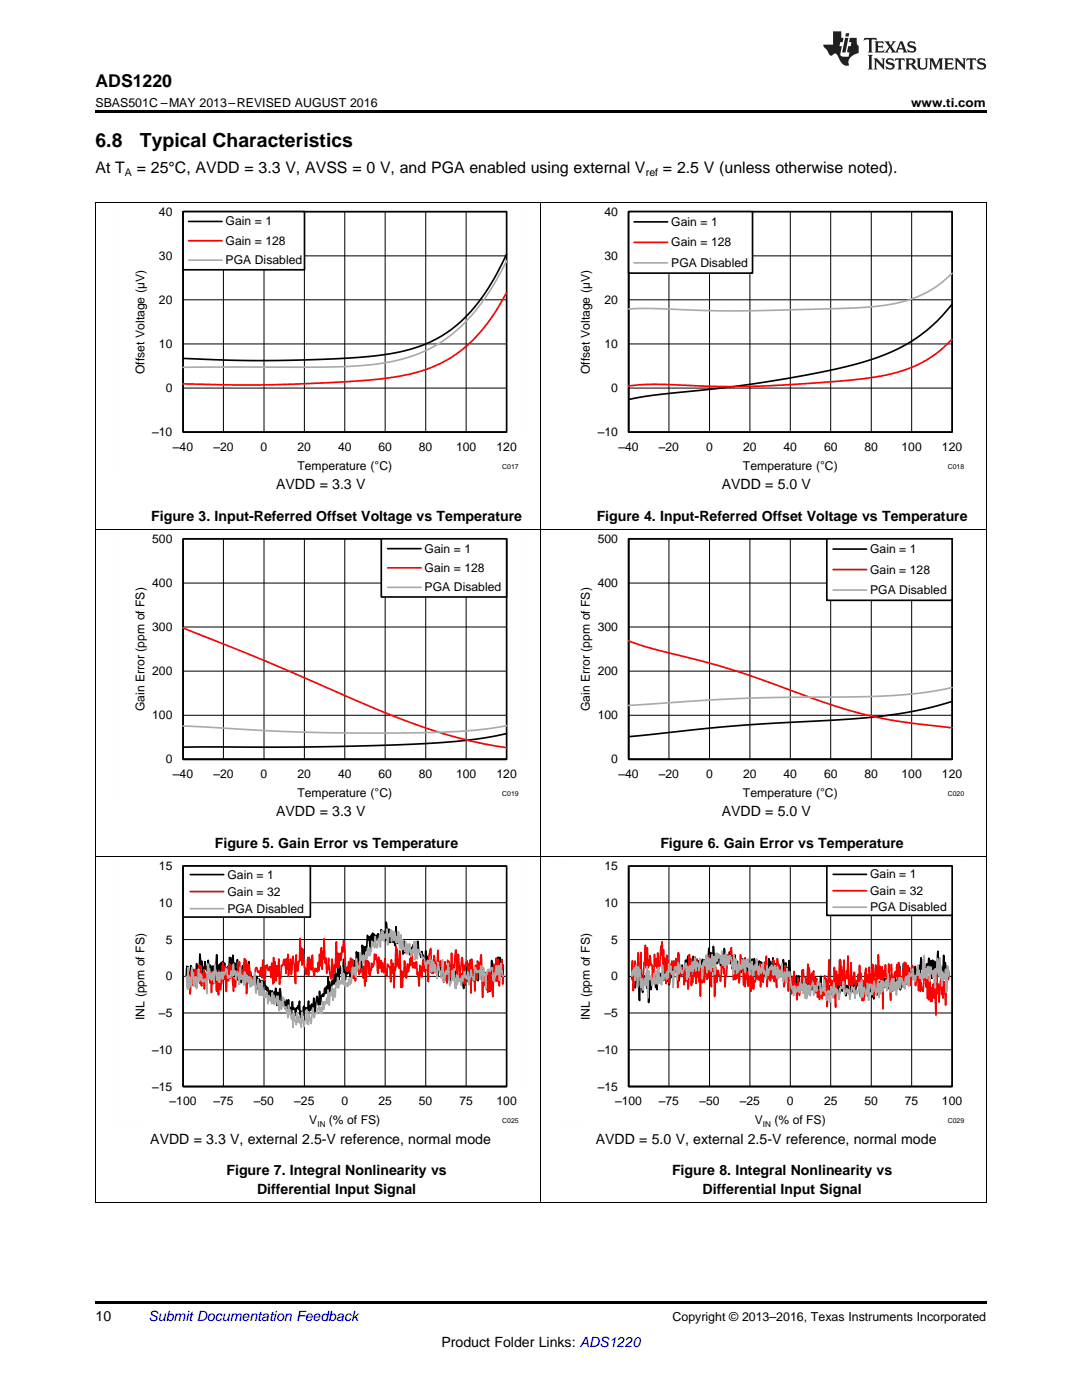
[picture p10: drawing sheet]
<svg xmlns="http://www.w3.org/2000/svg" width="216mm" height="279mm" viewBox="0 0 216 279" stroke-linecap="round" stroke-linejoin="round" font-family="sans-serif">
<defs><g id="words">
<g font-size="3.9">
<text x="19" y="29.3">6.8</text>
<text x="27.9" y="29.3">Typical Characteristics</text>
</g>
<text font-size="3.5" x="19" y="17.3">ADS1220</text>
<g font-size="3.2">
<text x="19" y="34.4">At T</text>
<text x="27.3" y="34.4">= 25°C, AVDD = 3.3 V, AVSS = 0 V, and PGA enabled using external V</text>
<text x="132.3" y="34.4">= 2.5 V (unless otherwise noted).</text>
</g>
<g font-size="2.8">
<text x="55.1" y="97.6">AVDD = 3.3 V</text>
<text x="144" y="97.6">AVDD = 5.0 V</text>
<text x="30.2" y="104">Figure 3. Input-Referred Offset Voltage vs Temperature</text>
<text x="119.1" y="104">Figure 4. Input-Referred Offset Voltage vs Temperature</text>
<text x="55.1" y="162.9">AVDD = 3.3 V</text>
<text x="144" y="162.9">AVDD = 5.0 V</text>
<text x="42.9" y="169.3">Figure 5. Gain Error vs Temperature</text>
<text x="131.8" y="169.3">Figure 6. Gain Error vs Temperature</text>
<text x="30" y="228.2">AVDD = 3.3 V, external 2.5-V reference, normal mode</text>
<text x="118.9" y="228.2">AVDD = 5.0 V, external 2.5-V reference, normal mode</text>
<text x="45.2" y="234.6">Figure 7. Integral Nonlinearity vs</text>
<text x="51.3" y="238.3">Differential Input Signal</text>
<text x="134.1" y="234.6">Figure 8. Integral Nonlinearity vs</text>
<text x="140.2" y="238.3">Differential Input Signal</text>
<text x="19" y="263.6">10</text>
<text x="88.1" y="268.9">Product Folder Links: ADS1220</text>
</g>
<text font-size="2.8" fill="#0000c8" x="29.6" y="263.6">Submit Documentation Feedback</text>
<g font-size="2.5">
<text x="19" y="21.4">SBAS501C –MAY 2013–REVISED AUGUST 2016</text>
<text x="181.8" y="21.4">www.ti.com</text>
<text x="134.2" y="263.6">Copyright © 2013–2016, Texas Instruments Incorporated</text>
</g>
<g font-size="2.4">
<text x="31.7" y="43">40</text>
<text x="45" y="45">Gain = 1</text>
<text x="120.6" y="43">40</text>
<text x="133.9" y="45.1">Gain = 1</text>
<text x="31.7" y="51.8">30</text>
<text x="45" y="48.8">Gain = 128</text>
<text x="45" y="52.7">PGA Disabled</text>
<text x="120.6" y="51.8">30</text>
<text x="133.9" y="49.2">Gain = 128</text>
<text x="133.9" y="53.3">PGA Disabled</text>
<text x="31.7" y="60.6">20</text>
<text x="120.6" y="60.6">20</text>
<text x="31.7" y="69.4">10</text>
<text x="120.6" y="69.4">10</text>
<text x="28.8" y="74.6" transform="rotate(-90 28.8 74.6)">Offset Voltage (µV)</text>
<text x="117.7" y="74.6" transform="rotate(-90 117.7 74.6)">Offset Voltage (µV)</text>
<text x="33.1" y="78.2">0</text>
<text x="122" y="78.2">0</text>
<text x="30.4" y="87.1">±10</text>
<text x="52" y="89.9">0</text>
<text x="59.4" y="89.9">20</text>
<text x="67.5" y="89.9">40</text>
<text x="75.5" y="89.9">60</text>
<text x="83.6" y="89.9">80</text>
<text x="91" y="89.9">100</text>
<text x="99.1" y="89.9">120</text>
<text x="119.3" y="87.1">±10</text>
<text x="140.9" y="89.9">0</text>
<text x="148.3" y="89.9">20</text>
<text x="156.4" y="89.9">40</text>
<text x="164.4" y="89.9">60</text>
<text x="172.5" y="89.9">80</text>
<text x="179.9" y="89.9">100</text>
<text x="188" y="89.9">120</text>
<text x="34.5" y="90">±40</text>
<text x="42.6" y="90">±20</text>
<text x="59.3" y="93.8">Temperature (ÉC)</text>
<text x="123.4" y="90">±40</text>
<text x="131.5" y="90">±20</text>
<text x="148.2" y="93.8">Temperature (ÉC)</text>
<text x="30.4" y="108.3">500</text>
<text x="84.7" y="110.3">Gain = 1</text>
<text x="119.3" y="108.3">500</text>
<text x="173.6" y="110.4">Gain = 1</text>
<text x="30.4" y="117.1">400</text>
<text x="84.7" y="114.1">Gain = 128</text>
<text x="84.7" y="118">PGA Disabled</text>
<text x="119.3" y="117.1">400</text>
<text x="173.6" y="114.5">Gain = 128</text>
<text x="173.6" y="118.6">PGA Disabled</text>
<text x="30.4" y="125.9">300</text>
<text x="119.3" y="125.9">300</text>
<text x="30.4" y="134.7">200</text>
<text x="119.3" y="134.7">200</text>
<text x="28.8" y="141.9" transform="rotate(-90 28.8 141.9)">Gain Error (ppm of FS)</text>
<text x="30.4" y="143.5">100</text>
<text x="117.7" y="141.9" transform="rotate(-90 117.7 141.9)">Gain Error (ppm of FS)</text>
<text x="119.3" y="143.5">100</text>
<text x="33.1" y="152.3">0</text>
<text x="34.5" y="155.3">±40</text>
<text x="42.6" y="155.3">±20</text>
<text x="52" y="155.2">0</text>
<text x="59.4" y="155.2">20</text>
<text x="67.5" y="155.2">40</text>
<text x="75.5" y="155.2">60</text>
<text x="83.6" y="155.2">80</text>
<text x="91" y="155.2">100</text>
<text x="99.1" y="155.2">120</text>
<text x="122" y="152.3">0</text>
<text x="123.4" y="155.3">±40</text>
<text x="131.5" y="155.3">±20</text>
<text x="140.9" y="155.2">0</text>
<text x="148.3" y="155.2">20</text>
<text x="156.4" y="155.2">40</text>
<text x="164.4" y="155.2">60</text>
<text x="172.5" y="155.2">80</text>
<text x="179.9" y="155.2">100</text>
<text x="188" y="155.2">120</text>
<text x="59.3" y="159.1">Temperature (ÉC)</text>
<text x="148.2" y="159.1">Temperature (ÉC)</text>
<text x="31.7" y="173.6">15</text>
<text x="120.6" y="173.6">15</text>
<text x="45.4" y="175.3">Gain = 1</text>
<text x="45.4" y="178.7">Gain = 32</text>
<text x="173.6" y="175.3">Gain = 1</text>
<text x="173.6" y="178.6">Gain = 32</text>
<text x="31.7" y="181">10</text>
<text x="45.4" y="182.1">PGA Disabled</text>
<text x="120.6" y="181">10</text>
<text x="173.6" y="181.8">PGA Disabled</text>
<text x="33.1" y="188.3">5</text>
<text x="122" y="188.3">5</text>
<text x="33.1" y="195.6">0</text>
<text x="122" y="195.6">0</text>
<text x="28.8" y="203.5" transform="rotate(-90 28.8 203.5)">INL (ppm of FS)</text>
<text x="31.7" y="203">±5</text>
<text x="117.7" y="203.5" transform="rotate(-90 117.7 203.5)">INL (ppm of FS)</text>
<text x="120.6" y="203">±5</text>
<text x="30.4" y="210.3">±10</text>
<text x="119.3" y="210.3">±10</text>
<text x="30.4" y="217.7">±15</text>
<text x="33.8" y="220.6">±100</text>
<text x="42.6" y="220.6">±75</text>
<text x="50.7" y="220.6">±50</text>
<text x="58.7" y="220.6">±25</text>
<text x="68.1" y="220.5">0</text>
<text x="75.5" y="220.5">25</text>
<text x="83.6" y="220.5">50</text>
<text x="91.7" y="220.5">75</text>
<text x="99.1" y="220.5">100</text>
<text x="119.3" y="217.7">±15</text>
<text x="122.7" y="220.6">±100</text>
<text x="131.5" y="220.6">±75</text>
<text x="139.6" y="220.6">±50</text>
<text x="147.6" y="220.6">±25</text>
<text x="157" y="220.5">0</text>
<text x="164.4" y="220.5">25</text>
<text x="172.5" y="220.5">50</text>
<text x="180.6" y="220.5">75</text>
<text x="188" y="220.5">100</text>
<text x="61.7" y="224.4">V</text>
<text x="65.6" y="224.4">(% of FS)</text>
<text x="150.6" y="224.4">V</text>
<text x="154.5" y="224.4">(% of FS)</text>
</g>
<g font-size="2.1">
<text x="24.9" y="35.1">A</text>
<text x="128.9" y="35.1">ref</text>
</g>
<g font-size="1.6">
<text x="63.3" y="225">IN</text>
<text x="152.2" y="225">IN</text>
</g>
<g font-size="1.4">
<text x="100.2" y="93.6">C017</text>
<text x="189.1" y="93.6">C018</text>
<text x="100.2" y="158.9">C019</text>
<text x="189.1" y="158.9">C020</text>
<text x="100.2" y="224.2">C025</text>
<text x="189.1" y="224.2">C029</text>
</g>
</g></defs>
<path d="M19 240h.2zM196.7 240h.1zM19 259.7h177.8v.5h-177.8z" fill="#000"/>
<g fill="none" stroke="#000" stroke-width=".2">
<path d="M19.1 171v69M36.5 172.9h64.6v43.9M44.6 172.9v43.9M52.7 172.9v43.9M60.7 172.9v43.9M68.8 172.9v43.9M76.9 172.9v43.9M85 172.9v43.9M93 172.9v43.9M107.9 171v69M196.8 171v69M36.5 194.9h64.6"/>
<path d="M36.5 187.5h64.6M36.5 180.2h64.6M36.5 209.5h64.6M36.5 202.2h64.6M19 240h177.8"/>
</g>
<path d="M36.5 172.8h64.6v44h-64.6zM36.5 172.8v44h64.6M37.2 194.8l.1-2 .1 3.3 .2-3.2 .1 2.1 .1-.9 .1 1.6 .2-3 .1 3.3 .2-2.6 .2 2.9 .1-2.8 .1 1 .2-.5 .1 .5 .1-2.2 .2 2.6 .2-1.1 .2 .5 .1-4 .2 3.7 .2-2.2 .1 2.8 .1-1.6 .2 .8 .2-1.9 .1 1.5 .2-.4 .1 .8 .3-2.2 .1 1.7 .1-.8 .3 2 .1-1.6 .1 1.3 .2-1.4 .5 1.4 .2-3.7 .4 3.8 .2-1.8 .1 1.6 .1-1.9 .1 1.4 .3-1.7 .2 2.3 .2-2 .2 1.8 .4-1.1 .3 .5 .1-2.3 .1 2.2 .2-2.1v.2l.2 3.2 .2-4 .2 3 .2-1.4 .1 2.9 .1-1.7 .1 2.2 .2-4.1 .1 3.7 .3-2.3 .1 1.5 .1-.3 .1 2 .3-3.3 .1 2.3 .2-2.9 .1 1.9 .2 .5 .2-1.5 .1 2 .3-3 .1-.1 .1 3.1 .2-1.2 .2 1.8 .1-.3 .2 .1 .1-.2 .3 1.1 .3-1.5 .2 2.4 .1-1.9 .1 1.3 .2-1.3 .1 1.6 .2-1.2 .3 1.2 .1-1.4 .2 .6 .1-.6 .2 1.8v.1l.2-.7 .1 1.1 .2-.7 .2 2 .3-1.5 .1 1.1 .2-1 .3 2.1 .1-1.9 .2 1.1 .1-1.9 .2 3.4 .2-2.4 .1-.1 .1 1.5 .3-2.3 .3 3.2 .1 .1 .1-.3 .1-1.1 .2 1.3 .1-.6 .2 1.4 .2-1.7 .2 1.9 .2-2 .1 1.9 .3-.3 .1 1.1 .2-2.3 .2 1.5 .2-.2 .4 1.4v-1.4l.1 .1 .3-.6 .1 .8 .2-1.7 .1 3.3 .1-1.3 .4 .8 .2-1.7 .3 .6 .2-.4 .3 .4 .2-1.7 .1 2 .1-1 .2 .8 .2-1.2 .3 1 .1-2.2 .3 2.9 .3-3.3 .3 1.8 .1-.1 .2-2.7 .1 2.7 .3-1.8 .1 .2 .1-.5 .2 .4 .2-1.6 .1 1.1 .3-1.5 .2 1.4v-3.1l.2 3 .1-2.2 .3 1.9 .2-2 .1 .7 .2-.4 .1-1.7 .2 2 .2-2.1v.1l.2 2.2 .2-3.3 .2 2.8 .2-3.3 .2 1.5 .3-1.1 .1 .8 .1-2.5 .4 4 .2-1.7 .2 .6 .1-.4 .2 .1 .1-2.2 .1 3.1 .2-2.5 .1 1 .3-1.8 .2 1.3 .1-1.2 .2 .2 .1 1.5 .1-3.5 .2 2.8 .2-2.7 .1 1.6 .2-.3 .2 .3 .1 1.8 .2-4.9 .1 3 .1-2.7 .3 2.2 .1-2.2 .2 .7 .1-.6 .1-2.3 .1 .8 .3-.5 .1 2.8 .3-3.2 .1 .8 .2-1.2 .1 2 .1-1.8 .1 2.1 .3-1.9 .1 1 .3-1.2h.1l.1 .9 .2-.2 .1 .4 .1-2 .3 .9 .2-.5h.2l.2 1.8 .2-3.7 .3 3 .2-1.6 .1 .3 .1 2.4 .2-1.6 .2 1.5 .2-1.8 .3 1.9v-2l.2 2.7 .1-3.8 .3 3.3 .2-.7 .3 .6 .1-.9 .1 1.7 .2-.8h.1l.1 2.2 .3-2.6 .1 2.3 .2-1.2 .2 1 .3-.7 .1 .9 .1-.2 .1 .7 .2-.7 .1 .6 .1-1.5 .2 1.1 .1-1.6 .1 1.4 .1-.9 .3 1.9 .1-1.9 .2 1.2 .1-2.3 .1 1.7 .5 1.5 .2-1.2 .1 1 .1-.3 .4 1.4 .1-2.2 .2 3.1 .1-2.1 .4 1.8 .2-.7 .1 .1 .2 2.2 .1-1.6 .2 .7 .1-1.2 .1 .2 .1-.5 .2 .8 .3 .8 .2 1.3 .1-2 .2 .8 .1-1.5 .2 2.7v.2l.4-1.7 .2 2.2 .1-2 .1 2.2 .3-2.1 .4 1.1 .1-.4 .1 1.4 .1-1.1 .2 1.2 .2-3.1 .3 2.9 .1-3 .1 1.8 .2-.3 .2 1.3 .2-.9 .1 .9 .3-.4 .2 1 .2-1.5a5.3 5.3 0 0 1 .3 2.5l.1 .4 .2-2.6 .1 1.9 .1-3.8 .2 2.7h.1l.1-1.3 .2 1.2 .2-2 .1 .9 .2-.8 .1 1.4 .1-.7 .3 1.6 .2-1.2 .2 .6 .1-.2 .1-2 .3 2.7 .1-1.9 .3 1.5 .2-.5 .2 .3 .1-1.6 .3 2 .1-1.5 .1 1.1 .1-.8 .2 .8 .1-.2 .1 .9 .2-1.7 .2 3.8v-3.5l.1-.7 .2 1 .1-3 .1 3.1 .4-2 .2 3 .2-2.2 .1 .7 .1-.5 .2-2.8 .2 3.3 .2-3.2 .1 2.3 .1-1 .2 .7 .1-.6 .1 2.3" fill="none" stroke="#000" stroke-width=".33"/>
<path d="M37.2 194.8l.2 2.2 .4-2.3 .1 3.7 .3-4.8 .3 3 .1-.5 .1 .5 .1-3.1 .2 3.3 .1-1.2 .1 .3 .2-2.4 .2 2.2 .2-3.2 .1 3.7 .1-3.4 .1 3.7 .2 .3 .1-2.4 .1 1 .2-1.9 .1 3.9 .1-3.2 .2 1.8 .2-1.6 .1 .9 .2-3 .3 3.9 .2-2.3 .1 4.2 .1-4 .2-.2 .1 2.4 .1-1.8 .2 1.3 .1-2.1 .2 4.2 .2-2.9 .2 3.5 .2-4.8 .2 3.8 .1-.5a10.6 10.6 0 0 0 .3-3.6v-1.2l.3 3.3 .2-2.5 .2 4.9 .2-4.6 .1-.2 .2 2.7 .2-3.4 .1 2.8 .2-2.3h.1l.4 4.9 .1-2.4 .3 1.6 .5-4.7v-.1l.1 1.8 .2-2.1 .2 2.7 .3-1 .1 1.2 .1-1.2 .2 1.8 .1-4.1 .1 3.3 .1-3 .2 6.7 .2-5.7 .2 1.6 .1-1.6v.1l.3 3.4 .1-1.1 .2 .4 .2-.2 .1 .9 .3-.7 .1-2.1 .1-.2h.1l.3 1 .1-.3 .2 .1 .1 .8 .2-1.6 .2 2 .2-3.5 .2 4 .2-2.8v2.5l.1-2.5 .2 .3 .1-.6 .3 1.2 .2-.8 .1 .1 .2 2.1 .1-2.8 .3 4.1 .1-5.3 .1 5 .2-4.2 .2 3.8 .2-3 .2 1.9 .1-3.2 .2 5 .1-1.4 .1 .2 .1-2.6 .2 .1 .1-.1 .2-1.1 .2 1.2 .1-1.2 .2 2.8 .1-3 .1 2.1 .1-3 .2 4.4 .1-2.3 .1 1.1 .2-2.2 .1 3.1 .1-.2 .3-3.5 .5 5.5 .1-5.8v2.1l.3-.6v1.8l.2-2h.2l.1-4.5 .1 4.3 .1-2.4 .2 3.4 .1-3.2 .2 2.3a2.61 2.61 0 0 0 .4 1.8l.1 1 .1-.1 .2-3.3 .2 3.6 .1-3.7 .1 2.1 .2-1.6 .1 2.1 .2-3 .2 3.3 .1 .1 .1 .9 .2-1.6 .2 .5 .1-.5 .2 .6 .1-1.8 .1 1.6 .2-3.3 .1 2.4 .2-3.8 .2 4.4 .1-3.5 .1 1.4 .2-4 .1 4 .1 .9 .2-1 .1 3.1 .1-1.3 .1 .5 .2-2.3v1.1l.5 3.1 .1-4 .3 3.8 .2-2.6 .2 1.4 .2-6 .2 5.1 .1-2.9 .1 2.9 .4-2.9 .1 1.4 .1-.1 .2-2.5 .1 1 .2-2.3 .2 1.4 .1 4.4 .2-.1 .1 .5 .1-1 .1 .8 .2-1.7 .2 1.4 .2-2.2 .2 3.9 .2-3.7 .1 3.8h.1l.1-1.5 .2 2 .1-.1 .1-4 .1 1a1.11 1.11 0 0 0 .2 1.1l.1-1.6 .2 2.3 .1-.6 .1 .3 .1-.7a1.71 1.71 0 0 1 .4 1.5l.1 .3v-2.4l.3 4 .1-6.2 .2 5.2 .1-4.1 .1 .5 .1-.4 .2 2.6 .1-2.3 .1 2.6 .4-2.5 .2 .8 .2-.6 .1-2 .2 1.1 .1-.9 .4 3.7 .1-3.2 .3 2.1 .2-1.5 .2 2.3 .1-1.9 .2 2 .3-2.9 .1 3.1 .2-.2 .1 .7 .2-2.3v.4h.3l.1 .3 .2 2.8 .1-4.4 .1 2.6 .2-.1 .1-1.8 .1 4.8 .4-8.2 .1 4 .2-3.5 .1 3 .1-.9 .1 1.7 .2-3.4v.1l.2 7.2 .2-3.3 .1 3.2 .4-5.2 .1 .2 .3 3.2 .2-2.8 .2 1.5 .3-2.6 .2 1.4 .1-3 .3 3.4 .2-1 .3 1.1 .1-1.3 .1 .1 .2 2.5 .1-.6 .2 3 .2-4.2 .1 2 .1-1.7 .2 2 .2-3.5 .3 2.4 .1-1.6 .1 .2 .2-.2v.1l.1 1.2 .1-.8 .2 3.1v-2.7a11.4 11.4 0 0 1 .4-3.8l.1-.1 .1 3.9 .1-.4 .2 1.5 .2-3.6 .3 3.4 .1-1.7 .1 .4 .1-.4 .2-2.8 .1 3.7 .4-1.5 .1-.1 .2 2.2 .1-1.1 .3 3.2 .2-4.1 .1 2.9 .2-2 .1 3.4 .1-4.6 .2 3.2 .1-2.9 .3 3 .1-.1 .1-4.6 .1 4.2 .2-1.2 .1 2.3 .5-5.9 .2 5.3 .2-4.5 .4 5.2v-1.2l.4-3.3 .2 4 .2-2.6 .1 3.9 .2-4.3 .2 .2 .1-.6 .3 4.3 .1-3.7 .1 1.6 .1-2.3 .2 6.6 .1-6.9 .3 3.2 .2-1 .2 4.3 .1-5.1v-.2l.2 3.1 .2-3.7 .2 1.8 .2-1.6 .1 2.7 .1-3.9 .1-.3 .3 8.4 .3-4.9 .2 2.6 .1-2.5 .2 3.3 .1-1.6 .1 2.1 .4-4.2 .1 3.9 .2-3.2 .3 4.4 .2-6.4v-.1l.3 2.4 .2-3.6 .1 4.6 .2-.3 .1-4 .2 5.3 .2-4.1v-.1l.2 1.9 .2-3.1 .1 5.1 .1-1.7" fill="none" stroke="#f00" stroke-width=".33"/>
<path d="M37.2 194.8l.2 2.6 .2-4.3 .1 4.2 .1-2.3 .4 1.8 .2-3.7 .1 1.5 .1-.4 .1 2.6 .2-1.6 .2-.2 .1 2.3 .2-2.1 .1 .8 .1-2.6 .2 2.4 .2-1.4 .1 1.1v-1l.3 1.4 .3-.4 .1 .3 .1-.4 .1 .6h.2l.1 2.2 .1-5.8 .2 3 .2-2.1 .1 1.9 .2-.3 .1 .7 .1-1.4 .2 1.1 .1-1.4 .1 2.1 .2-3.4 .4 3 .2-1.5 .3 1.9 .1-1.9 .1 .9 .3-.9 .1 1.3 .1-1.4 .2 .6 .2-.3 .1-1 .3 .4 .1 1.5 .2-.4 .3 .2 .2-1.2 .2 .9 .3-2.3 .1 1.9 .3-.5 .1 1.8 .3-1.6 .1 .5 .1-.1 .2 2.1 .1-3.5 .2 2.2v.2l.3-.7 .3 1.9 .1-2.6 .1 2.2h.1l.2-1.6 .1 1.2 .1-.9 .3 1.4 .1-1.3 .2 2 .1-1.8 .1 1.6 .1-1.2 .3 1 .2-2.5 .2 3.9 .1 .2 .4-2.7 .3 3.1 .1-2.3 .1 2.3 .2-2.7 .2 2.8 .1-1 .3 1.4 .1-.9 .1 .8 .2-1.1 .2 2.4 .2-1.5 .1-.1 .3 1 .1-.6 .1 1.2 .1-2.2 .2 2.2 .1-1.7 .1 1.8 .5-1.6 .2 1.7 .1-1.7 .3 2.9 .1-1.8 .2 1.5 .3-2.4 .1 .4a1.81 1.81 0 0 0 .4 1.7l.2-.2 .1 1.2 .1-.6 .1 1.6 .2-2.5 .1 1.9 .3-.9 .2 1.8 .1-.8 .2 2.4 .1-2.9 .1 1.8 .3-.3 .1 .9 .1-2.4 .3 1.9 .3-1.3 .1 1.7 .1-.2 .1 .7 .2-2.9 .4 2.9 .1-1.1 .3-.4 .1-1.9 .1 2.8 .1-.4 .2 .5 .1-2.1 .1 1.2 .2-.3 .1 1.1 .3-3.1 .3 1.9 .2-.9 .2-.2 .1 .3 .2-1 .1 .1 .1-.7 .3 1.5 .1-1.1 .2 1.2 .2-2.5 .2 1.6 .2-1.5 .1 .5 .3-1.2 .1 1 .1-2.6 .3 3 .1-2.4 .2 .5 .2-1.8 .3 2.8 .2-2.4 .2 1.7 .2-2.8v-.1l.2 .8 .1-1.8 .1 2.1 .3-1.5 .2 .6 .1-.2 .2-3 .2 3.1v.3l.2-2.1 .2 2.6 .3-.8 .2 .7 .2-1.6 .2 1.3 .2-1.2 .1 .8 .3-3.2 .2 1.4 .2-1.3 .2 1.9 .1-3.7 .2 2.5 .2-1 .1 .3h.2l.1-2.9 .1 1.3 .2 .1 .1-.7 .1 1.4 .1-1.7 .2 .9 .2-.3 .2-1.2 .1 1.4 .1-2.1 .3 1.4 .1-1.5 .2 1.4 .2-.8 .1-1.9 .3 .9 .1-.7 .1 1.1 .2-2.3 .4 2.3 .2-1.8 .1 .3 .2-1 .1 2.3 .2-3.2 .2 1.9 .1-1.7 .1 1.7 .2-1.2 .1 .4 .1-.5 .2 .9 .1-1.9 .1 3.1h.1l.2-2.1 .2 .4 .2-1.3 .1 2.4 .3-2.1 .2 1.9 .1-1.7v1.3l.2-1 .1 1.7 .1 .2 .2-1.3 .1 1.2 .1-2.1 .3 3.3 .2-2.8 .2 3.1 .1-2 .2 1.6v.2l.2-.1 .1 .5 .1-1.9 .2 2.5 .2-2 .2 2v-.2l.2-1.9 .4 2.6 .3-1.5 .1 .7 .1-2.2 .2 3.6 .2-3.7 .3 3.6 .1-1.9 .1 .3 .1-.2 .2 .5 .2 .2 .3 1 .1-.3 .3 .3 .4 2v-1l.2-.6 .2 .6 .2-.6 .4 2.3 .1-2.5 .2 2.1 .1-1.5 .1 1.8 .2-1.3 .4 2.7 .2-3.2 .3 1.4 .2 .4 .1 1.3 .2-.1 .1-3.6 .4 4.5 .2-1.8 .2-.4 .1 .6 .3-2.1 .2 4.4 .3-.6 .2-2.3 .2 1.8 .2-2.2 .1 3.8 .2-1.4 .1 1.5 .1-2.7 .2 1.9 .1-1.7v1l.1-.5 .2 .5 .1-.6 .2 1.4 .2-1.9 .1 1.2 .1-.9 .2 .2 .1-1.3 .1 .9 .1-.1 .2 .7 .2-1.4 .3 2.6 .4-3 .1 1.1 .4 .9 .1-.2 .2-2.3 .3 1 .2-.3 .2 .2 .2-.3 .1 1.7 .1-2.7 .1 1.6 .2-.5 .1 2 .2-2.8 .2 1.5 .1-.1 .1 2.8 .2-2.7 .2-1 .2 .1 .1-.2 .1 .5 .3-.8 .2 .1 .2 2.4 .1-1 .1 1.4 .4-3.2 .2 1.7 .2-1.7 .1-.1 .2 2.9 .2-3.3 .1 1.6 .2-.1 .2 1" fill="none" stroke="#aaa" stroke-width=".33"/>
<path d="M36.5 172.8h25.4v10.2h-25.4z" fill-rule="evenodd" fill="#fff"/>
<path d="M36.5 172.8h25.4v10.2h-25.4zM38 174.5h6.6M125.4 172.8h64.6v44h-64.6zM125.4 172.8v44h64.6M126.1 194.8l.1 .8 .1-.2 .2 .2 .1-1.1 .2 2.6 .2-3 .1 2.2 .2-2.7 .3 6.2 .3-6.7 .3 4.9 .2-2.9 .1 .2 .2-.5 .1 1.3 .1-1 .1 2.1 .1-.1 .2-3.2 .1 6.2 .2-4.3 .1-.1 .1 1.6 .1 .2 .1-1.5a3 3 0 0 1 .3-1.9l.2 1.3 .1-1v.2l.2 2.5 .2-1.9 .1 2.3 .2-3.6 .1-.1 .3 2.2 .2-1.7 .2 .4 .2-.1 .1 1.1 .1-.2 .2-2.5 .1 2.4 .1-.3 .3 .7 .1-2.2 .3 2.9 .2-2.7 .1 1.3 .1-.1 .2-2.9 .1 3.6 .2-3.9 .3 1.7 .2-1.3 .1 2.4 .1 .1 .2-4.7 .1 5.8 .2-2.6 .1-.3 .2 .3 .1-.6 .2 1.9 .2-.9 .2 1.6 .1-3.6 .1 1.9 .4-2.7 .1 2.7 .3-1.9 .2 2.5h.2l.1-.5 .1-2.7 .4 2.6 .2-1.1 .1 1.6 .1-.1 .1-2.1 .4 2.2 .2-.1 .3-2.4 .4 .8 .2-.7 .2 2 .4-1.9 .1-2.4 .3 3.8 .1-3 .1 2.8 .2-2.5 .1 1.5 .1-3 .3 4.1h.1l.2-2.1 .2 1.4 .3-1.7 .1 .5 .1-.3 .2 1.9 .2-.6 .1-1 .3 .9 .1-2.7 .4 3.1 .1 .1 .3-1.4 .1 .8 .2-1.9 .2 2.3 .3-1.7 .1 2.6 .4-2.6 .3 3.3 .2-2 .1 2.5 .2-2.1 .1 1 .1-.1 .3 .9 .1-2.8 .2 2.2 .5-2.3 .2 1.9 .1-.4 .2 1.7 .1-2.5 .1-.3 .3 2.3 .1-.9h.2l.1-1.6 .2 3.7 .2-3.8 .2 1.5 .2-.2 .2 .7 .1-.8 .2 .4 .1-1.1 .1 1.1 .2-.9 .3 .3 .2-.1 .2 2.5 .2-2.5 .1 2.4 .1-1.4 .2 .2 .3-2.1 .2 2 .1-1.5 .3 2.3a1.06 1.06 0 0 0 .1-1l.1-1.9 .4 3.2 .1-2.1 .2 1 .2-1.3 .3 3 .1-2.1 .3 1 .2-1 .2 1.8 .1-3.2 .2 3.6 .3-2.9 .1 3.2 .2-2.2 .2 .6 .1-2.1 .6 6.3 .1-2.2 .4 .5 .1-.3 .1 .3 .3-1.6 .2 2 .2-2 .1 2.1h.2l.2 .8 .3-1.6 .1 1.8 .2-2.7 .2 1.5 .2-1 .2 2.1 .1-2.1 .1 2.6v-1.5l.3-.5 .1 .9 .1-1.7 .2 2.1 .3-2.2 .2 1.2 .1-1.5 .3 2.8 .2-1.7 .2 1.7h.1l.4-2.9v.7a2.18 2.18 0 0 0 .5 2l.2-.6 .2 .3 .1-.6 .2 1.4 .2-1.9 .1 1.9 .1 .3 .2-1.7 .1 1.9 .1-1.1 .2 .4 .2-1 .1 .9 .2-1 .1 2.3 .1-3.5 .2 2.2 .1-1.2 .1 1.5 .4-3 .1 3 .3-2.2 .2 1.9 .3-2.3 .1 1.9 .2-.6 .1 1.9 .1-2 .2 .2h.1l.4 1.6 .2-2.3 .3 1.7 .1-.7 .2 .8 .1-2.2 .2 2.2 .3-2.3 .1 1 .2-.8 .1 1.3 .1-1.5 .1 3.1 .3-2.1 .5 2.3 .1-.5 .2-4.4 .1 3.5 .1-3.1 .3 4.3 .1-.6 .4-.7 .1 .4 .2-2.1v3.3l.2-3.7 .2 4 .1-3.4 .1 1.6 .3-2.3 .2 .8 .2 1.6 .2-1.8 .1 .7 .2-.7 .1 .9 .4-1.1 .1 1.3 .2-1.7 .2 1.6 .3-1.2 .1 .9 .1-.4 .2 1.2 .1-2.1 .1 .2 .3-.9 .1 3.2 .2-2.8 .2 1.8 .1-1.9 .1 1.6 .4-1 .2-1.1 .1 .5 .1-2 .2 4.6 .1-1.6 .1 1.1 .1-1 .2 .4 .1-4.1v3.3l.1-.6 .2 1.3 .2-2 .1 2.1 .2-2.3 .1 .4 .1-1.4 .3 3 .1-2.1 .1 1.6 .2-1.5 .1 .4 .3-1.3 .1 1.5 .1-1.8 .3 3.1 .1-2.4 .3 .4 .1-1.3 .1 1.9 .1-.1 .2-3.4 .1 2.3 .1-.3 .2 1 .1-1.2 .3 1.6 .3-2.1 .2 1.8 .2-3 .3 2.4 .1-1.9 .2 3.6 .2-3.7 .1 2.1 .3-1.9 .4 2.7 .2-4.7 .2 3.7 .1-1.6 .2 3 .2-1.6 .1 1 .1-1.2 .2 .9 .1-3.4 .1 3.6 .2-2.1 .3 3.9 .3-2.6 .1 1.4" fill="none" stroke="#000" stroke-width=".33"/>
<path d="M38 177.9h6.6M126.1 194.8l.1-3 .1 5.9 .4-5.8v-.1l.3 3 .2-1.5 .2-3.2 .2 6.4 .3-6.4 .1 6.3 .1-.2 .3-1.9 .1-2.2 .2 .2 .1-3.7 .1 4.5 .3-4 .1 4 .1-1.5 .2 1.1 .1-2 .2 1.9 .2-.1 .2 2.9 .3-4.9 .1 2.3h.1l.2-1.4 .1 1.8 .1-3 .2 3.3 .1-1.8 .1 1.1v-.1l.3-3.9 .1 1.8 .1-2.7 .2 5.6 .1-4 .1 4.4 .2-2.7 .2 5.1 .1-5.7 .2 3.8 .1-2.8 .2 4.6 .3-3.7 .1 1.5 .2-2.2 .1 1.3 .3-1.2 .2 2.2 .2-2.8 .1 .8h.1l.1 5 .2-7 .5 4.8 .1-1.8 .1 .2a4.4 4.4 0 0 1 .4 2.7v.5l.2-3.5 .1 2.9 .1-1.9 .1 1.5 .2-.6 .1 2.5 .3-6.9 .1 4.1 .1-3.3 .2 5.4 .1-1.9 .1 1.3v-.2l.3-3.5 .1 2.4 .1-3.8 .2 5.4 .2-5 .1 3.6 .2-2 .1 3 .1-2.5 .2 5.3 .1-6.1 .2 3.4 .3-4 .1 3.9 .3-3.3 .2 2.8 .2-1.9 .1 1.6 .3-4.6 .3 6.3v-4.9l.2 .8 .1-.1 .1 1.2 .1-2.1 .1 .2 .1 6.9 .1-5.9 .3 3 .3-2.4 .2 1.1 .1 .1 .2 1 .2-3.8 .3 .8 .1 1.5 .1-2.2 .2 4.9 .6-6.4 .1 1.1 .3 .2 .2-2.8 .2 4.2 .1-.8 .1 3 .3-1.7 .1 1.7 .2-.9 .1 .6 .4-3.1 .1 4.1 .3-5.7 .1 1.6 .1-.5 .3 2.1 .1 2.9 .1-5.2 .2 5.5 .1-2.2 .1 .6 .1-1.4 .3 2.9 .3-3.5 .2 4.5 .4-4.7 .2 4.3 .1-1.6 .1 .2 .1-.3 .2-2.8 .2 2.5 .3-1.5 .1 1.7 .1-3.3 .2 4.6v-.5a9 9 0 0 1 .3-3.5l.2 3.1 .2-3.9v-.1l.2 1.9 .2-3.2 .2 6.3 .1-2.7 .1-.3 .1 1.3 .2-1.7 .1 2.2 .3-3 .2 2.3 .2-3.5 .1 4.3 .2-1.7 .3 2.8 .1-5.7 .1 2.9 .2 .4 .1-2 .1 2.3 .3-.6 .1-1.7 .2 2.4 .1-1.3 .1 3.2 .3-4.2 .2 2.1 .2-1.1 .1 .3 .1 3.8 .2-3.6 .2 1.4 .1-.4 .2 3.2 .2-3.5 .1 2.4 .2-3.4 .1 3 .1-.5 .2 .2 .1 2.9 .3-4.4 .2 3.5 .3-2.5 .1 .8 .1-3.3 .2 2.2 .1-2.3 .2 3.3 .2-1.7 .1 2.8 .1-2.5 .2 .8 .1-3.8 .2 3.7 .1-2.9v.2l.2 3.6 .3-2.8 .1 1.2 .2-1.7 .2 3.5 .1-1.6 .1 2.5 .3-2.8 .1 3.7 .3-1.5 .1 2 .3-3.3 .1 .3 .1 2.8 .2-2.1 .1 1.4 .2-3.9 .2 4 .1-3.4 .3 5.6 .3-9.3 .2 4.4 .1-.5 .1 2.9 .2-2.8 .1 1.2 .1-.4 .1 2.4 .2-5.7 .2 7.9 .2-7v-.2l.2 2.6 .2-1.9 .1 2.2 .1-4.9 .1-.3a14.6 14.6 0 0 1 .2 4.2v.9l.1-3.7 .1 2.7 .2-1.9 .1 1.9 .1-4 .2 5.6 .1-2.2 .1 .3 .1-1.5 .2 1.4 .1-4.4 .2 5.9 .2-.6 .2-4 .2 4.7 .1-1.6 .1 1 .3-2.2 .2 2.8 .3-1.1h.1l.2-1.2 .1 2.5 .1-4.3 .1 4.8 .2-3.3 .2 5.4v.1l.2-4.1 .1 4.1 .5-6.4 .1 3 .2-1.8 .2 2.2 .2-3.6 .2 3.9 .1-2.6 .2 2.5 .1-4.4 .3 6.4 .3-6.3 .3 6 .3-8.1 .2 4.7 .1-2.3 .3 4.2 .1-4.1 .2 8.3 .1-6.6 .1-1 .2 1.3 .1-2.5 .1 2.3 .3 2.1 .2-4.4 .4 7.1 .2-7.1 .2 5 .1-2.1 .2 .5 .2-2 .1 1 .1-.2 .2-2.2 .1 3 .2-3.4 .2 .9 .1 4.2 .3-2.1 .3 1.5 .1-3.1 .1 2.7 .1-4.1 .2 .5v3.6l.1-4 .1 3.9 .2-.2 .1-3.2 .2 4.2 .2-2.3 .1 2.1 .1-.8a8.4 8.4 0 0 1 .2-3.2l.2 .6 .2 1.9 .1-.5 .2 2 .3-1.6 .1-1.7 .2 4.3 .2-3.3 .2 3.4 .1-1.8 .1 1.5 .1-.3 .2 .7 .4-4.1 .2 3.2 .1-2.7 .2 5 .1-4.3 .2 4.5 .2-4 .1 4.4 .1-2.7 .2 2.6 .2-3.4 .2 2.8 .1-3.7 .2 7.1 .2-9.2 .1 4.9 .1-2 .3 3.7 .3-4.9 .2 3.4 .1-4.2 .2 4.9 .1-3 .1-.3 .3 4.7 .4-6.1 .1 1 .1-.7" fill="none" stroke="#f00" stroke-width=".33"/>
<path d="M38 181.3h6.6M126.1 194.8l.1-1.1 .3 .9 .1-1.4 .1 2.5 .2-2.9 .3 4.3 .2-4.2 .1 1.8 .1-1.3 .1 .1 .2 3.6 .1-1.5 .1-.2 .3 2.2 .3-2.4 .1 1.4 .1-2.4 .1 2.4v-3.7l.3 6.3 .2-5.5 .1 1.7h.2l.1-.7 .2 2 .1-1 .1 .6 .2-2 .1 2 .1-.9 .1 .9 .2-2.5 .2 2.6 .2-3.3 .2 2.8 .2 .3 .1-1.2 .1 1.6 .2-3.9 .2 2.9 .1-1 .2 .3 .1-.6 .2 1.2 .2-1.6 .1 1.2 .2-2.7 .2 1.6 .1-1.2 .3 1.7 .1-.6 .1 3.2 .3-4 .1 .3 .1-.5 .3 2.6 .2-3.4 .2 2.3 .3-1.9v.2a1.77 1.77 0 0 0 .3 1.6l.4-1.4 .3 .1 .1-.8 .1 3.3 .2-2.6 .2 2.1 .2-2.1 .1-.2 .2 1.2 .2-1.8 .1 1.9 .1-2.1 .2 1.4 .1-2.1 .3 2.6 .1-1.8 .2 .8 .2-.3 .1 1.2 .1-2.4 .2 1.6 .2-.2 .1 2.7 .2-3 .2-.7 .3 1.1 .1-2.2 .1 3.5 .2-3 .1 .3 .1 2.1 .2-1.9 .1 .6v-.8l.1 2.4 .3-3.3 .1 2.6 .3-2.2 .1 3.6 .3-4.3 .1 1.7 .2-1.7 .2 1 .1-.6 .4 1.7 .1-2.5 .3 2.9 .2-2.1 .2 2.4 .1-2.7 .2 2.3 .2-1.8 .2 1.6 .2-1.7 .2 .6 .2-.2 .1 1.7 .1-.6 .1 2.2 .2-3.8 .2 2.9 .2-2.1 .1 2.8 .1-1.6 .1 1.4 .2-.2 .1-2 .1 1.6 .2-.6 .2 .7v-2l.1 1.7 .3-1.7 .3 2.5 .2-2.4v-.2l.2 1.6 .2-1.6 .3 3.2 .1-2.3 .1 1.1 .3-1.5 .1 2.8 .1-1.8 .2-.1 .1 .9 .1-1.2 .2 1 .1-2.2 .4 3.2 .1-1.7 .1 1 .2-.1 .1 .5 .1-1.4 .1 1 .2-1.6 .1 2.1 .1-.5 .4 1.5 .2-2.7 .1 1.9 .1 .1 .1-1 .3-.7 .1 .6 .2-.9 .1 .8 .1-.4 .1 1.6v-1.3l.2 1.1 .1-1.7 .1 1.7 .2-.6 .1 1.4 .1-2.3 .3 2.3 .1-1.6 .3 1.3 .1-.4 .1-2.2 .3 3.7 .3-2 .3 2.1 .2-2.8 .2 1.5 .3-.8 .3 3.2 .1 .1 .2-.4 .1 1.8 .2-1.9 .4 1.2 .4-1.2 .2 1.2 .1-1.9 .3 1.5 .2-1.1 .2 1.8 .1-3.1 .3 4 .1-2.8 .2 2.9 .2-2.5 .1-.2v1.9l.2-1.8 .2 2 .1-1.9 .4-.7 .2 2.5 .2-1.9 .2 .9 .2 .2 .1-1.9 .2 .6 .1 .1 .1-.4 .1 .3 .2 1.9 .4-1.7 .1 1 .1-2.1 .2 1.7a.89 .89 0 0 0 .2 1l.1 1.4 .2-1.8 .2-.2 .3 2.3 .2-3.1 .4 2.2 .1-3 .2 2.3 .1-1.2 .1 .8 .2-.6 .1 .8 .1-.7 .3 2 .2-2.2v.2l.2-.6 .2 .4 .1-.2 .2-1.3 .2 2.7 .4-1.1 .3 .9 .1-.8 .3 1.9 .4-2.4a1.36 1.36 0 0 1 .4 1.3l.1-1.3 .1 2.2 .3-1.5 .2 .6 .4-2.2 .3 3 .1-3.5 .3 3.3 .2-1.8 .1 .1 .3 1.4 .1-.2 .2-2.2 .2 3.4 .2-3 .2-.2 .1 .2 .2 1.9 .1-1.8 .1 1.3 .2-2 .1-.2 .2 2.7 .2-1.1 .1 .5 .1-2.2 .2-.1 .1 3.5 .2-2.9 .2 2.1 .1-2.6 .2 2.1 .2-1.9 .1 .9 .2-.2 .1 .4 .1-1.4 .2 2.1 .2-3.3v.1a7.1 7.1 0 0 0 .4 2.9l.1 .5 .2-2.5 .2 2.4 .2-2.4 .2 2.2 .1-.1 .1-1.5 .2 2.6 .1-2.8 .1 1.6 .3-2.3 .2 2.1 .2-2.1 .2 .5 .3 1.3v-.7v.1l.2 1.1 .2-2.2 .2-.3 .2 1.6 .1-1.8 .1 2 .2-2.6 .1 .6h.4l.1-1.4 .1 2.2 .2-.9 .2 1.3 .5-3.3 .2 2 .1-1 .1 1.5 .2 .2 .2-1.1 .1 1.4 .2-4.1 .1 3.6 .1-4.4 .2 4.3 .2-1.7 .1 2 .2-2.4 .1 1.2 .1-1.2 .2 2.9 .2-2.8 .3 1.4 .1-.6 .1 1.3 .2-1.5 .1 .7 .1-.9v3.8l.1-3.7 .2 .6 .1-2.8 .1 .3 .3 3.2 .1-3.7 .2 4 .1-2.3 .1 4 .1-2.9 .3 1.4 .1-.5 .1 .6 .2-2 .1 4.6 .3-5.3 .2 2.1" fill="none" stroke="#aaa" stroke-width=".33"/>
<path d="M22.7 171.8v53.2M35.2 171.8h69M104.2 171.8v46.2M22.7 224.9h6.4M97.8 224.9h6.4" fill="none" stroke="#fefefe" stroke-width=".2" stroke-dasharray=".4 .1" stroke-linecap="butt"/>
<g fill="none" stroke="#000" stroke-width=".2">
<path d="M125.4 172.9h64.6v43.9M133.5 172.9v43.9M141.6 172.9v43.9M149.6 172.9v43.9M157.7 172.9v43.9M165.8 172.9v43.9M173.9 172.9v43.9M181.9 172.9v43.9M125.4 194.9h64.6M125.4 187.5h64.6M125.4 180.2h64.6M125.4 209.5h64.6"/>
<path d="M125.4 202.2h64.6"/>
</g>
<path d="M165 172.8h25v9.9h-25z" fill-rule="evenodd" fill="#fff"/>
<path d="M36.5 107.5h64.6v44h-64.6zM36.5 107.5v44h64.6M101.1 146.4l-4.1 .8-4.4 .6-11.7 .8-19.8 .5h-24.6M165 172.8h25v9.9h-25zM166.2 174.5h6.7" fill="none" stroke="#000" stroke-width=".33"/>
<path d="M36.5 125.3l15.8 6.3 21.3 9.3 8.1 3.2 5.3 1.8 4.8 1.4 4.4 1.1 4.9 .8M166.2 177.8h6.7" fill="none" stroke="#f00" stroke-width=".33"/>
<path d="M101.1 144.8l-4.5 .7-5.6 .5-15.3 .3-17-.2-22.2-1.2M166.2 181.1h6.7" fill="none" stroke="#aaa" stroke-width=".33"/>
<path d="M111.6 171.8v53.2M124.1 171.8h69M193.1 171.8v46.2M111.6 224.9h6.4M186.7 224.9h6.4" fill="none" stroke="#fefefe" stroke-width=".2" stroke-dasharray=".4 .1" stroke-linecap="butt"/>
<g fill="none" stroke="#000" stroke-width=".2">
<path d="M19.1 105.7v65.3M36.5 107.6h64.6v43.9h-64.6M36.5 116.4h64.6M44.6 107.6v43.9M52.7 107.6v43.9M60.7 107.6v43.9M68.8 107.6v43.9M76.9 107.6v43.9M85 107.6v43.9M93 107.6v43.9M107.9 105.7v65.3M196.8 105.7v65.3"/>
<path d="M36.5 133.9h64.6M36.5 125.1h64.6M36.5 142.8h64.6M19 171h177.8"/>
</g>
<path d="M76.1 107.5h25v11.6h-25z" fill-rule="evenodd" fill="#fff"/>
<path d="M76.1 107.5h25v11.6h-25zM77.3 109.5h6.7M125.4 107.5h64.6v44h-64.6zM125.4 107.5v44h64.6M190 140l-6.9 1.8-8.1 1.2-6.8 .6-21.8 1.3-21 2.1" fill="none" stroke="#000" stroke-width=".33"/>
<path d="M77.3 113.3h6.7M125.4 127.9l4.5 1.5 10.5 2.6 5.6 1.6 5.6 1.9 12.2 4.4 7.2 2.3 7.7 1.7 11.3 1.4" fill="none" stroke="#f00" stroke-width=".33"/>
<path d="M77.3 117.2h6.7M190 137.2l-6.1 1.1-6.4 .5-6.1 .3-23 .3-23 1.4" fill="none" stroke="#aaa" stroke-width=".33"/>
<path d="M22.7 106.5v53.2M35.2 106.5h69M104.2 106.5v46.2M22.7 159.6h6.4M97.8 159.6h6.4" fill="none" stroke="#fefefe" stroke-width=".2" stroke-dasharray=".4 .1" stroke-linecap="butt"/>
<path d="M125.4 107.6h64.6v43.9h-64.6M125.4 116.4h64.6M133.5 107.6v43.9M141.6 107.6v43.9M149.6 107.6v43.9M157.7 107.6v43.9M165.8 107.6v43.9M173.9 107.6v43.9M181.9 107.6v43.9M125.4 133.9h64.6M125.4 125.1h64.6M125.4 142.8h64.6" fill="none" stroke="#000" stroke-width=".2"/>
<path d="M165 107.5h25v12.3h-25z" fill-rule="evenodd" fill="#fff"/>
<path d="M36.5 42.2h64.6v44h-64.6zM36.5 42.2v44h64.6M101.1 50.8a38.8 38.8 0 0 1-10.5 14.5 30.1 30.1 0 0 1-16.2 5.8l-7.6 .5-11.7 .3h-8.5l-10.1-.4M165 107.5h25v12.3h-25zM166.2 109.6h6.7" fill="none" stroke="#000" stroke-width=".33"/>
<path d="M101.1 58.4a31.5 31.5 0 0 1-12.1 13.6 39.7 39.7 0 0 1-16.2 3.9l-8 .5-10.5 .4h-7.3l-10.5-.2M166.2 113.7h6.7" fill="none" stroke="#f00" stroke-width=".33"/>
<path d="M101.1 52.1a40.1 40.1 0 0 1-12.1 15.5 33.2 33.2 0 0 1-17.8 5.4l-7.2 .3h-27.5M166.2 117.8h6.7" fill="none" stroke="#aaa" stroke-width=".33"/>
<path d="M111.6 106.5v53.2M124.1 106.5h69M193.1 106.5v46.2M111.6 159.6h6.4M186.7 159.6h6.4" fill="none" stroke="#fefefe" stroke-width=".2" stroke-dasharray=".4 .1" stroke-linecap="butt"/>
<g fill="none" stroke="#000" stroke-width=".2">
<path d="M19.1 40.4v65.3M36.5 59.8h64.6M36.5 51.1h64.6M36.5 42.3h64.6v43.9M44.6 42.3v43.9M52.7 42.3v43.9M60.7 42.3v43.9M68.8 42.3v43.9M76.9 42.3v43.9M85 42.3v43.9M93 42.3v43.9M107.9 40.4v65.3"/>
<path d="M196.8 40.4v65.3M36.5 77.5h64.6M36.5 68.6h64.6M19 105.7h177.8"/>
</g>
<path d="M36.5 42.2h24.3v11.6h-24.3z" fill-rule="evenodd" fill="#fff"/>
<path d="M36.5 42.2h24.3v11.6h-24.3zM37.6 44.2h6.7M125.4 42.2h64.6v44h-64.6zM125.4 42.2v44h64.6M190 60.7a33.1 33.1 0 0 1-19 11.9l-8.1 1.8-10.4 1.9-8.1 1.1-13.7 1.4-5.3 .9" fill="none" stroke="#000" stroke-width=".33"/>
<path d="M37.6 48h6.7M190 67.7a25 25 0 0 1-15.8 7.6l-8.8 .9-13.8 .9h-8l-12.9-.4-2.9 .1-2.4 .2" fill="none" stroke="#f00" stroke-width=".33"/>
<path d="M37.6 51.9h6.7M190 54.5a23.6 23.6 0 0 1-15.8 6.7l-6.8 .4-19.8 .4h-6.8l-10.9-.4-4.5 .1" fill="none" stroke="#aaa" stroke-width=".33"/>
<path d="M22.7 41.2v53.2M35.2 41.2h69M104.2 41.2v46.2M22.7 94.3h6.4M97.8 94.3h6.4" fill="none" stroke="#fefefe" stroke-width=".2" stroke-dasharray=".4 .1" stroke-linecap="butt"/>
<path d="M125.4 59.8h64.6M125.4 51.1h64.6M125.4 42.3h64.6v43.9M133.5 42.3v43.9M141.6 42.3v43.9M149.6 42.3v43.9M157.7 42.3v43.9M165.8 42.3v43.9M173.9 42.3v43.9M181.9 42.3v43.9M125.4 77.5h64.6M125.4 68.6h64.6" fill="none" stroke="#000" stroke-width=".2"/>
<path d="M125.4 42.2h24.8v12.3h-24.8z" fill-rule="evenodd" fill="#fff"/>
<path d="M125.4 42.2h24.8v12.3h-24.8zM126.5 44.3h6.7" fill="none" stroke="#000" stroke-width=".33"/>
<path d="M126.5 48.4h6.7" fill="none" stroke="#f00" stroke-width=".33"/>
<path d="M126.5 52.5h6.7" fill="none" stroke="#aaa" stroke-width=".33"/>
<path d="M111.6 41.2v53.2M124.1 41.2h69M193.1 41.2v46.2M111.6 94.3h6.4M186.7 94.3h6.4" fill="none" stroke="#fefefe" stroke-width=".2" stroke-dasharray=".4 .1" stroke-linecap="butt"/>
<path d="M19 40.4h177.8" fill="none" stroke="#000" stroke-width=".2"/>
<path d="M19 22h177.8v.5h-177.8z" fill="#000"/>
<g fill="#231f20">
<path d="M172.5 7.6l-.1 .5 .4-.2h.6v.1v2.1l-.2 .4h.9l-.2-.4v-2.1l.1-.1h.5l.5 .2-.2-.5zM174.5 8.3l.2 .3v1.5l-.2 .4h1.8l.2-.6a1.04 1.04 0 0 1-1.3 .2v-.7h.6l.3 .2v-.6l-.3 .2h-.6v-.6l.8-.1 .4 .3-.2-.5zM176.5 8.3l.9 1.1-.9 1.1h.8l-.2-.2 .4-.7 .5 .7-.2 .2h1.5l-.2-.2 .2-.4h.9l.1 .4-.2 .2h1l-.3-.3-.7-1.9h-.5l-.9 2-.8-1 .9-1h-.8l.1 .3-.4 .5-.3-.6 .1-.2zM179.7 8.6l.4 1h-.7zM181.3 8.4a.63 .63 0 0 0-.2 .7 .63 .63 0 0 0 .6 .4l.6 .2 .1 .2a.75 .75 0 0 1-.7 .4 .75 .75 0 0 1-.6-.5l.1 .7 .1-.1a1.11 1.11 0 0 0 1.5-.6 1.13 1.13 0 0 0-1.2-.8l-.1-.4a1.04 1.04 0 0 1 1.2 .2l-.2-.5-.2 .1-.4-.2zM173.2 10.9l.2 .4v2.2l-.2 .4h1l-.3-.4v-2.2l.3-.4zM174.3 11.6l.3 .4v1.5l-.3 .4h.8l-.2-.4v-1.3l1.5 1.7v-1.9l.2-.4h-.7l.2 .4v.9l-1.1-1.3zM177 11.8a.62 .62 0 0 0-.2 .7 .62 .62 0 0 0 .6 .4l.6 .1 .1 .3a.76 .76 0 0 1-.7 .3 .76 .76 0 0 1-.7-.4l.2 .7 .1-.1a1.11 1.11 0 0 0 1.5-.6 1.13 1.13 0 0 0-1.2-.8l-.1-.4a1.04 1.04 0 0 1 1.2 .2l-.2-.6-.2 .1-.5-.1zM178.7 11.6l-.2 .6a.61 .61 0 0 1 .8-.3v1.6l-.2 .4h.9l-.2-.4v-1.6a.63 .63 0 0 1 .7 .3l-.1-.6zM180.6 11.6l.3 .4v1.5l-.3 .4h1l-.2-.2-.1-.8 .6 .2a.76 .76 0 0 0 1.2 .7l-1-1a.58 .58 0 0 0 .6-.5 .58 .58 0 0 0-.5-.6zM181.4 11.9h.1a.45 .45 0 0 1 .5 .1 .45 .45 0 0 1 .1 .5l-.8 .2zM182.9 11.6l.2 .2a2.17 2.17 0 0 0 .3 1.9 .99 .99 0 0 0 1.6-.6v-1.1l.2-.4h-.7l.2 .2a1.92 1.92 0 0 1-.2 1.8 .6 .6 0 0 1-.9-.5v-1.1l.2-.4zM185.4 11.6l.2 .4v1.5l-.2 .4h.7l-.2-.4v-1.4l.8 1.8 .8-1.8v1.4l-.2 .4h.9l-.2-.4v-1.5l.2-.4h-.8l-.6 1.5-.6-1.5zM188.4 11.6l.2 .4v1.5l-.2 .4h1.8l.1-.6a1.04 1.04 0 0 1-1.2 .1v-.6h.5l.4 .2v-.6l-.4 .2h-.5v-.7h.8l.3 .3-.1-.6zM190.5 11.6l.2 .4v1.5l-.2 .4h.7l-.2-.4v-1.3l1.5 1.7v-1.9l.2-.4h-.7l.2 .4v.9l-1.1-1.3zM192.9 11.6l-.1 .6a.61 .61 0 0 1 .7-.3l.1 1.6-.3 .4h1l-.3-.4 .1-1.6a.63 .63 0 0 1 .7 .3l-.1-.6zM195.2 11.8a.62 .62 0 0 0-.2 .7 .62 .62 0 0 0 .6 .4l.6 .1 .1 .3a.76 .76 0 0 1-.7 .3 .76 .76 0 0 1-.6-.4l.1 .7 .1-.1a1.11 1.11 0 0 0 1.6-.6 1.13 1.13 0 0 0-1.3-.8l-.1-.4a1.04 1.04 0 0 1 1.2 .2l-.1-.6-.2 .1-.5-.1z"/>
<path d="M166.2 6.3v2.6h-1.9v.4l.8 .9a.91 .91 0 0 0 1 .8 .56 .56 0 0 1 .5-.3 .56 .56 0 0 1 .5 .3l.4 .8a1.53 1.53 0 0 0 1.9 1.2 1.54 1.54 0 0 1 1-2.1l.9-.3v-1.4a1.52 1.52 0 0 1-.4-1.6h-1.3l-.2 .8h.5l-.2 .8h-.5l-.1 1v.2l.4 .1-.2 .8a1.93 1.93 0 0 1-1.6-.3l.3-1.8h-.5l.2-.8h.4l.2-.8h-.4v-1.3zM168.6 7.6l-.6 2.9h.7l.6-2.9zM168.8 6.6l-.1 .7h.6l.2-.7z"/>
</g>
<use href="#words"/>
</svg>
